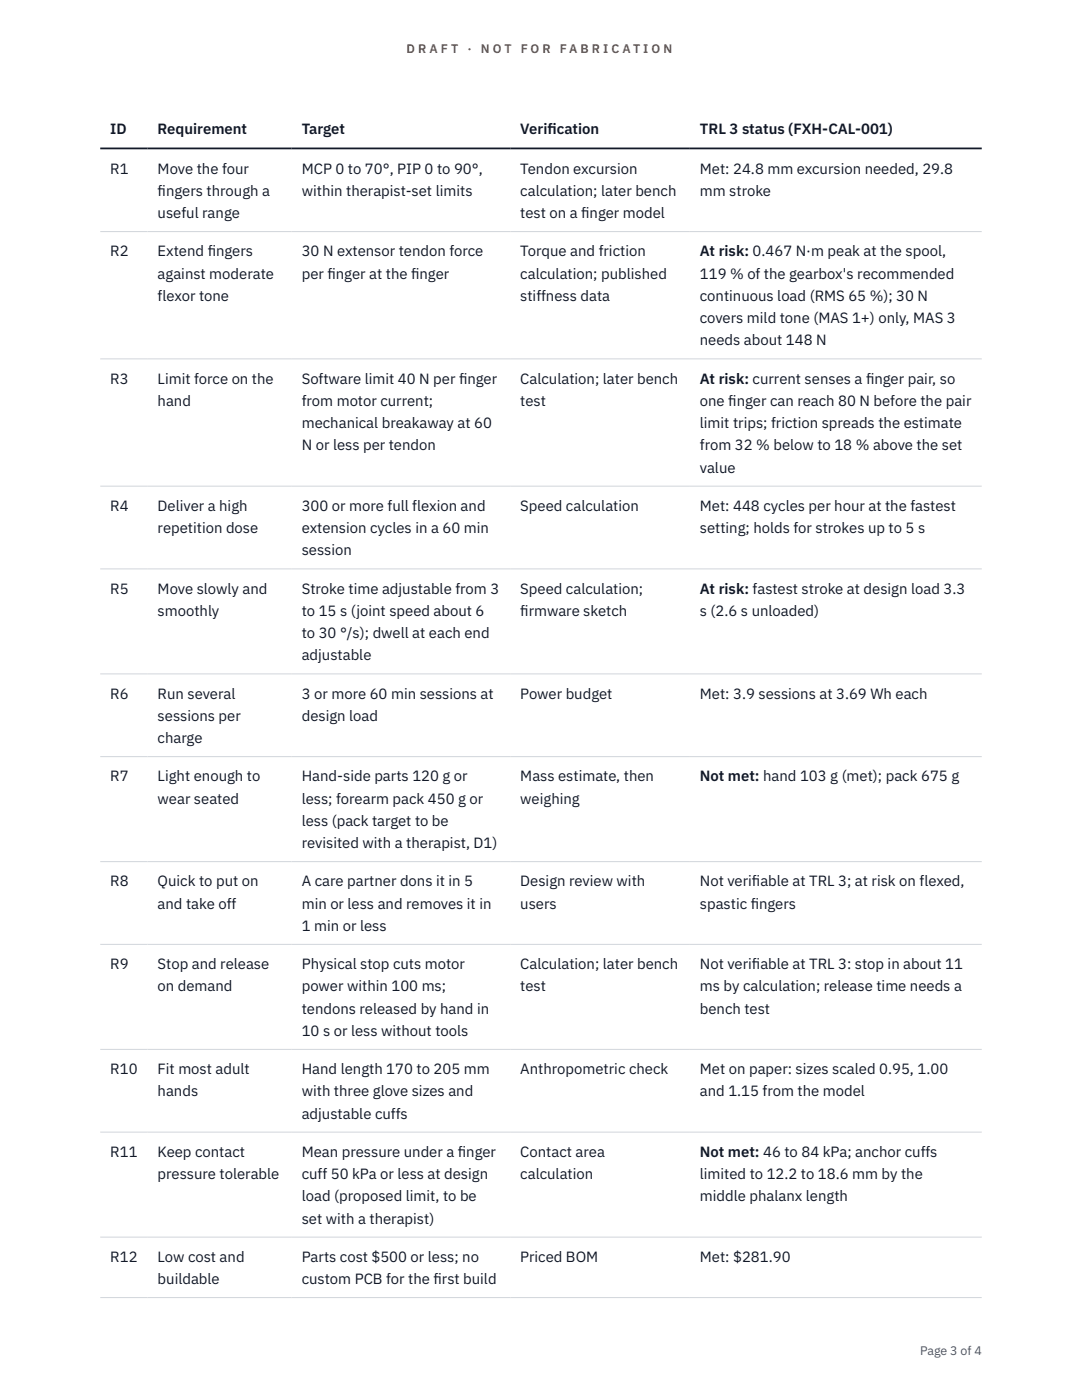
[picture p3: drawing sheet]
<svg xmlns="http://www.w3.org/2000/svg" width="216mm" height="279mm" viewBox="0 0 216 279" stroke-linecap="round" stroke-linejoin="round" font-family="sans-serif">
<defs><g id="words">
<g font-size="3" fill="#111827">
<text x="22" y="26.8">ID</text>
<text x="31.5" y="26.8">Requirement</text>
<text x="60.2" y="26.8">Target</text>
<text x="103.8" y="26.8">Verif</text>
<text x="109.2" y="26.8">ication</text>
<text x="139.7" y="26.8">TRL 3 status (FXH-CAL-001)</text>
<text x="22" y="34.6">R1</text>
<text x="31.5" y="34.6">Move the four</text>
<text x="60.2" y="34.6">MCP 0 to 70°, PIP 0 to 90°,</text>
<text x="103.8" y="34.6">Tendon excursion</text>
<text x="139.7" y="34.6">Met: 24.8 mm excursion needed, 29.8</text>
<text x="31.5" y="39.1">f</text>
<text x="31.5" y="39.1">ingers through a</text>
<text x="60.2" y="39.1">within therapist-set limits</text>
<text x="103.8" y="39.1">calculation; later bench</text>
<text x="139.7" y="39.1">mm stroke</text>
<text x="31.5" y="43.5">useful range</text>
<text x="103.8" y="43.5">test on a f</text>
<text x="116" y="43.5">inger model</text>
<text x="22" y="51.1">R2</text>
<text x="31.5" y="51.1">Extend f</text>
<text x="41.4" y="51.1">ingers</text>
<text x="60.2" y="51.1">30 N extensor tendon force</text>
<text x="103.8" y="51.1">Torque and friction</text>
<text x="139.7" y="51.1">At risk: 0.467 N·m peak at the spool,</text>
<text x="31.5" y="55.6">against moderate</text>
<text x="60.2" y="55.6">per f</text>
<text x="65.3" y="55.6">inger at the f</text>
<text x="82" y="55.6">inger</text>
<text x="103.8" y="55.6">calculation; published</text>
<text x="139.7" y="55.6">119 % of the gearbox's recommended</text>
<text x="31.5" y="60">flexor tone</text>
<text x="103.8" y="60">stiffness data</text>
<text x="139.7" y="60">continuous load (RMS 65 %); 30 N</text>
<text x="139.7" y="64.5">covers mild tone (MAS 1+) only, MAS 3</text>
<text x="139.7" y="68.9">needs about 148 N</text>
<text x="22" y="76.5">R3</text>
<text x="31.5" y="76.5">Limit force on the</text>
<text x="60.2" y="76.5">Software limit 40 N per f</text>
<text x="91.6" y="76.5">inger</text>
<text x="103.8" y="76.5">Calculation; later bench</text>
<text x="139.7" y="76.5">At risk: current senses a f</text>
<text x="172.8" y="76.5">inger pair, so</text>
<text x="31.5" y="81">hand</text>
<text x="60.2" y="81">from motor current;</text>
<text x="103.8" y="81">test</text>
<text x="139.7" y="81">one f</text>
<text x="145.3" y="81">inger can reach 80 N before the pair</text>
<text x="60.2" y="85.4">mechanical breakaway at 60</text>
<text x="60.2" y="89.9">N or less per tendon</text>
<text x="139.7" y="85.4">limit trips; friction spreads the estimate</text>
<text x="139.7" y="89.9">from 32 % below to 18 % above the set</text>
<text x="139.7" y="94.3">value</text>
<text x="22" y="101.9">R4</text>
<text x="31.5" y="101.9">Deliver a high</text>
<text x="60.2" y="101.9">300 or more full flexion and</text>
<text x="103.8" y="101.9">Speed calculation</text>
<text x="139.7" y="101.9">Met: 448 cycles per hour at the fastest</text>
<text x="31.5" y="106.4">repetition dose</text>
<text x="60.2" y="106.4">extension cycles in a 60 min</text>
<text x="139.7" y="106.4">setting; holds for strokes up to 5 s</text>
<text x="60.2" y="110.8">session</text>
<text x="22" y="118.5">R5</text>
<text x="31.5" y="118.5">Move slowly and</text>
<text x="60.2" y="118.5">Stroke time adjustable from 3</text>
<text x="103.8" y="118.5">Speed calculation;</text>
<text x="139.7" y="118.5">At risk: fastest stroke at design load 3.3</text>
<text x="31.5" y="122.9">smoothly</text>
<text x="60.2" y="122.9">to 15 s (joint speed about 6</text>
<text x="103.8" y="122.9">f</text>
<text x="103.8" y="122.9">irmware sketch</text>
<text x="139.7" y="122.9">s (2.6 s unloaded)</text>
<text x="60.2" y="127.3">to 30 °/s); dwell at each end</text>
<text x="60.2" y="131.8">adjustable</text>
<text x="22" y="139.4">R6</text>
<text x="31.5" y="139.4">Run several</text>
<text x="31.5" y="143.9">sessions per</text>
<text x="60.2" y="139.4">3 or more 60 min sessions at</text>
<text x="60.2" y="143.9">design load</text>
<text x="103.8" y="139.4">Power budget</text>
<text x="139.7" y="139.4">Met: 3.9 sessions at 3.69 Wh each</text>
<text x="31.5" y="148.3">charge</text>
<text x="22" y="155.9">R7</text>
<text x="31.5" y="155.9">Light enough to</text>
<text x="60.2" y="155.9">Hand-side parts 120 g or</text>
<text x="103.8" y="155.9">Mass estimate, then</text>
<text x="139.7" y="155.9">Not met: hand 103 g (met); pack 675 g</text>
<text x="31.5" y="160.4">wear seated</text>
<text x="60.2" y="160.4">less; forearm pack 450 g or</text>
<text x="103.8" y="160.4">weighing</text>
<text x="60.2" y="164.8">less (pack target to be</text>
<text x="60.2" y="169.3">revisited with a therapist, D1)</text>
<text x="22" y="176.9">R8</text>
<text x="31.5" y="176.9">Quick to put on</text>
<text x="60.2" y="176.9">A care partner dons it in 5</text>
<text x="103.8" y="176.9">Design review with</text>
<text x="139.7" y="176.9">Not verif</text>
<text x="150" y="176.9">iable at TRL 3; at risk on flexed,</text>
<text x="31.5" y="181.3">and take off</text>
<text x="60.2" y="181.3">min or less and removes it in</text>
<text x="60.2" y="185.8">1 min or less</text>
<text x="103.8" y="181.3">users</text>
<text x="139.7" y="181.3">spastic f</text>
<text x="149.8" y="181.3">ingers</text>
<text x="22" y="193.4">R9</text>
<text x="31.5" y="193.4">Stop and release</text>
<text x="31.5" y="197.8">on demand</text>
<text x="60.2" y="193.4">Physical stop cuts motor</text>
<text x="60.2" y="197.8">power within 100 ms;</text>
<text x="103.8" y="193.4">Calculation; later bench</text>
<text x="103.8" y="197.8">test</text>
<text x="139.7" y="193.4">Not verif</text>
<text x="139.7" y="197.8">ms by calculation; release time needs a</text>
<text x="150" y="193.4">iable at TRL 3: stop in about 11</text>
<text x="60.2" y="202.3">tendons released by hand in</text>
<text x="139.7" y="202.3">bench test</text>
<text x="60.2" y="206.7">10 s or less without tools</text>
<text x="22" y="214.3">R10</text>
<text x="31.5" y="214.3">Fit most adult</text>
<text x="60.2" y="214.3">Hand length 170 to 205 mm</text>
<text x="103.8" y="214.3">Anthropometric check</text>
<text x="139.7" y="214.3">Met on paper: sizes scaled 0.95, 1.00</text>
<text x="31.5" y="218.8">hands</text>
<text x="60.2" y="218.8">with three glove sizes and</text>
<text x="139.7" y="218.8">and 1.15 from the model</text>
<text x="60.2" y="223.2">adjustable cuffs</text>
<text x="22" y="230.9">R11</text>
<text x="31.5" y="230.9">Keep contact</text>
<text x="60.2" y="230.9">Mean pressure under a f</text>
<text x="91.4" y="230.9">inger</text>
<text x="103.8" y="230.9">Contact area</text>
<text x="139.7" y="230.9">Not met: 46 to 84 kPa; anchor cuffs</text>
<text x="31.5" y="235.3">pressure tolerable</text>
<text x="60.2" y="235.3">cuff 50 kPa or less at design</text>
<text x="60.2" y="239.8">load (proposed limit, to be</text>
<text x="103.8" y="235.3">calculation</text>
<text x="139.7" y="235.3">limited to 12.2 to 18.6 mm by the</text>
<text x="139.7" y="239.8">middle phalanx length</text>
<text x="60.2" y="244.2">set with a therapist)</text>
<text x="22" y="251.8">R12</text>
<text x="31.5" y="251.8">Low cost and</text>
<text x="60.2" y="251.8">Parts cost $500 or less; no</text>
<text x="103.8" y="251.8">Priced BOM</text>
<text x="139.7" y="251.8">Met: $281.90</text>
<text x="31.5" y="256.3">buildable</text>
<text x="60.2" y="256.3">custom PCB for the f</text>
<text x="86.5" y="256.3">irst build</text>
</g>
<g font-size="2.5" fill="#b45309">
<text x="81.1" y="10.5">D R A F T</text>
<text x="93.3" y="10.5">·</text>
<text x="95.9" y="10.5">N O T</text>
<text x="103.9" y="10.5">F O R</text>
<text x="111.7" y="10.5">F A B R I C A T I O N</text>
</g>
<text font-size="2.5" fill="#4b5563" x="183.6" y="270.3">Page 3 of 4</text>
</g></defs>
<path d="M20 46.2h175.9M20 71.6h175.9M20 97h175.9M20 113.5h175.9M20 134.5h175.9M20 151h175.9M20 172h175.9M20 188.5h175.9M20 209.4h175.9M20 225.9h175.9M20 246.9h175.9M20 259h175.9" fill="none" stroke="#d1d5db" stroke-width=".2"/>
<path d="M20 29.6h175.9" fill="none" stroke="#111827" stroke-width=".35"/>
<use href="#words"/>
</svg>
